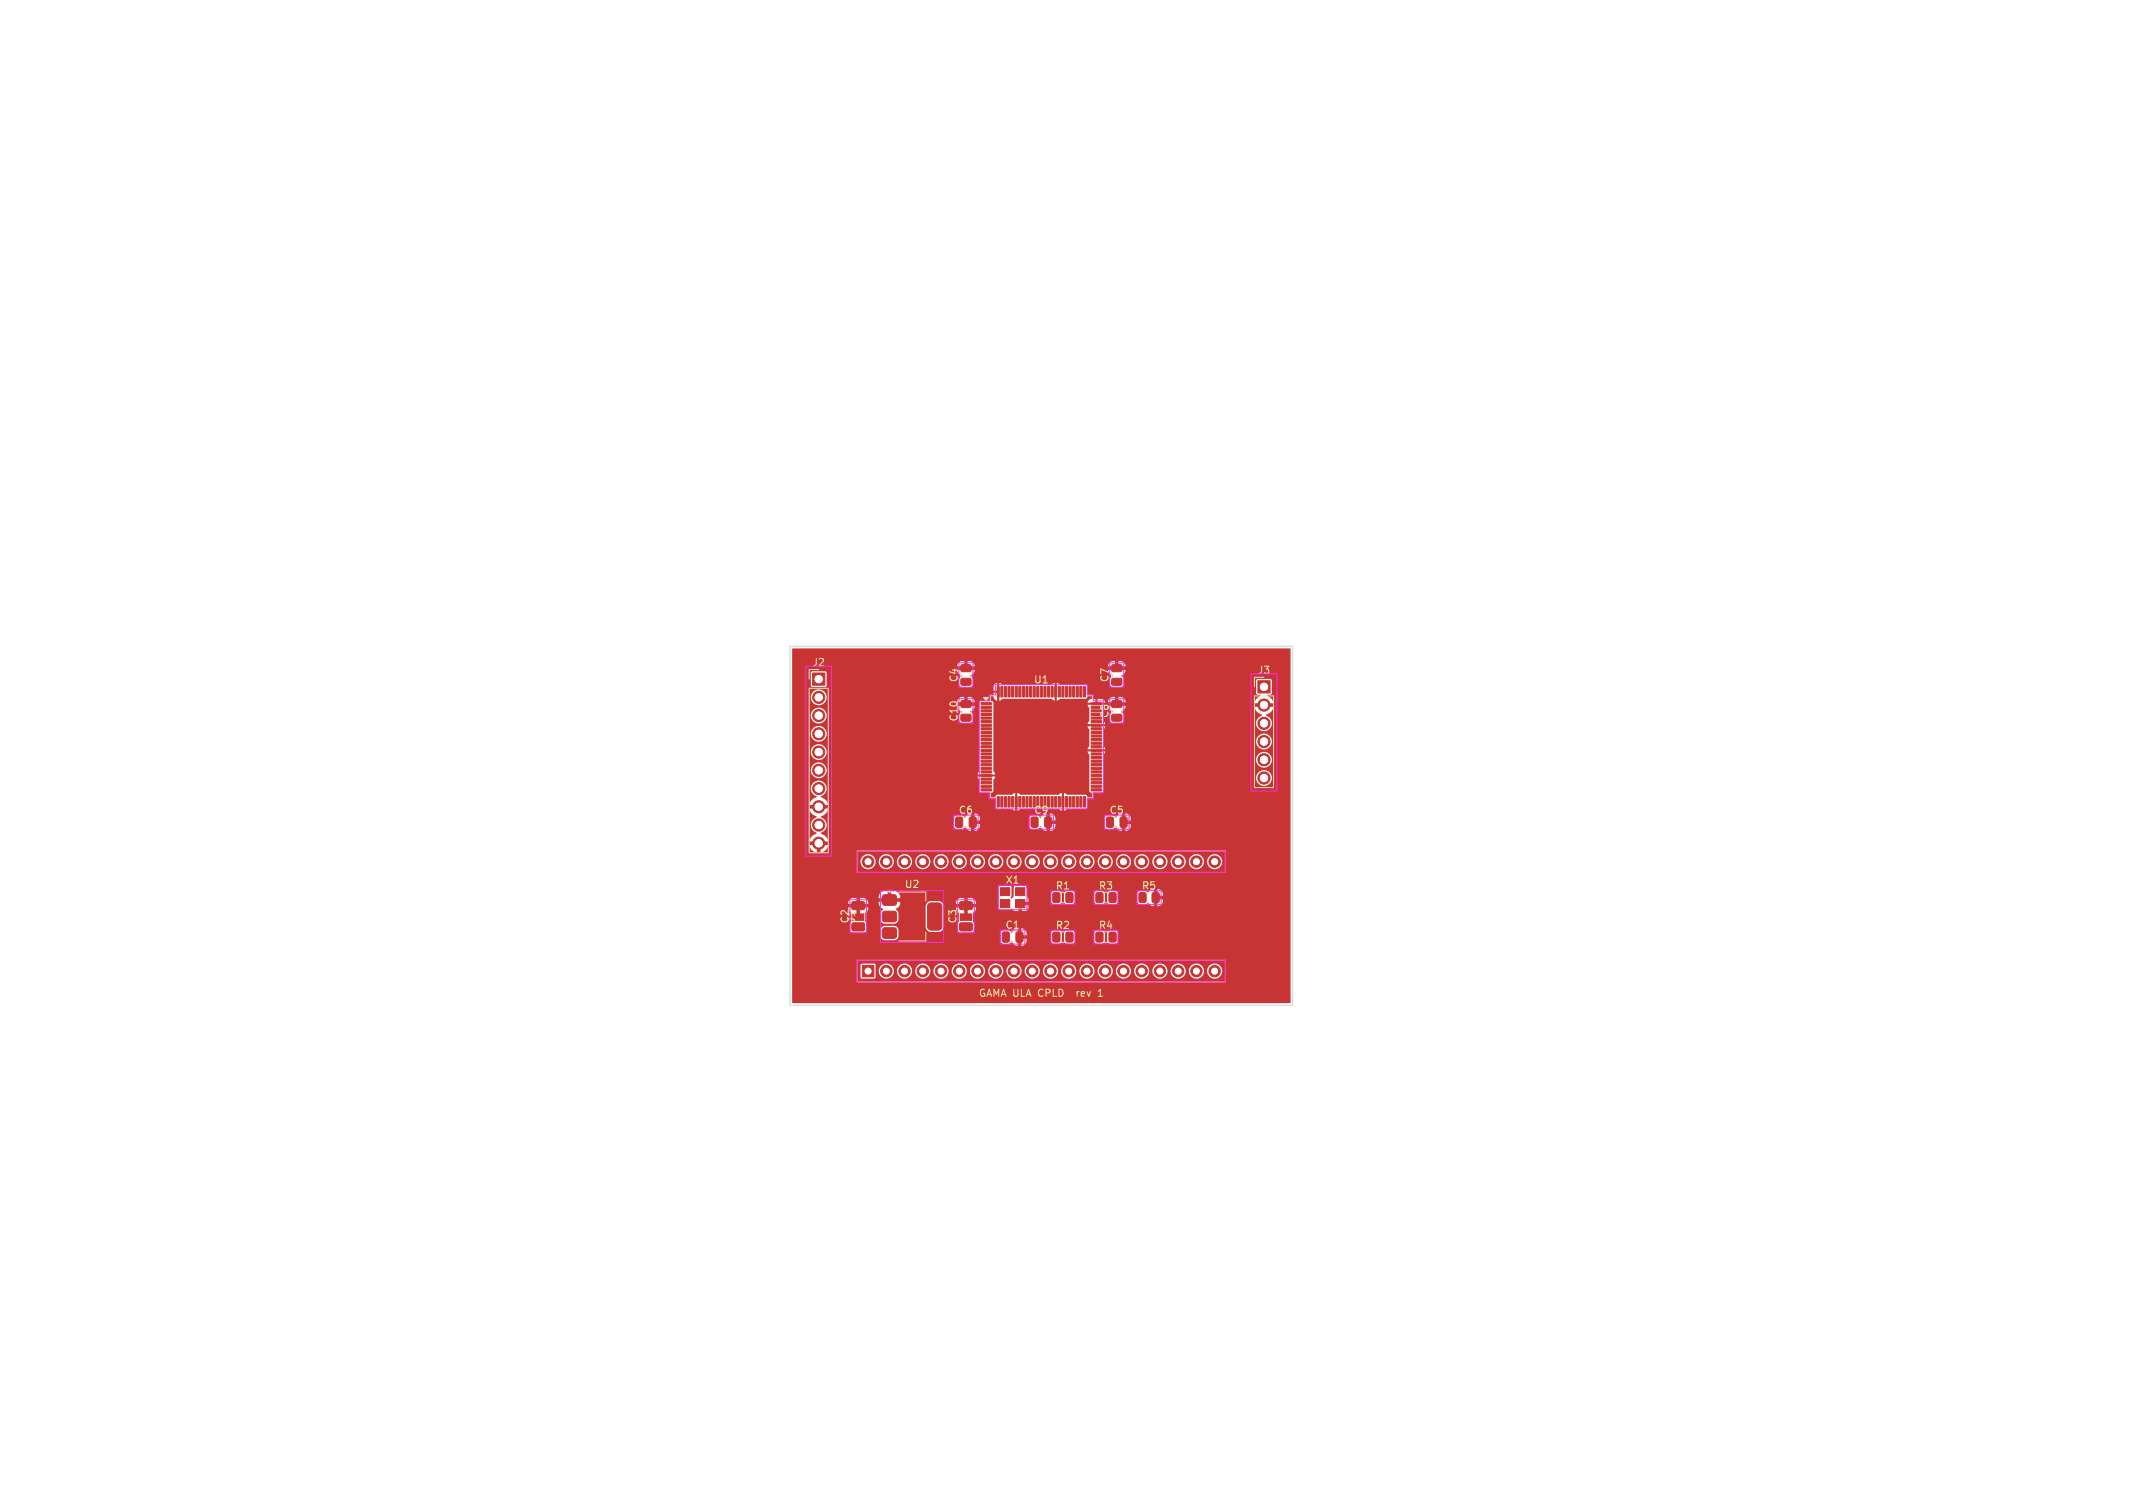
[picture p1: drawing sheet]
<svg xmlns="http://www.w3.org/2000/svg" width="297mm" height="210mm" viewBox="0 0 297 210" stroke-linecap="round" stroke-linejoin="round" font-family="sans-serif">
<defs><g id="words">
<g font-size="1.4" fill="#f2eda1">
<text x="113" y="93">J2</text>
<text x="133.5" y="95.1" transform="rotate(-90 133.5 95.1)">C4</text>
<text x="143.9" y="95.4">U1</text>
<text x="154.5" y="95.1" transform="rotate(-90 154.5 95.1)">C7</text>
<text x="175" y="94">J3</text>
<text x="133.5" y="100.6" transform="rotate(-90 133.5 100.6)">C10</text>
<text x="154.5" y="100.1" transform="rotate(-90 154.5 100.1)">C8</text>
<text x="133.4" y="113.5">C6</text>
<text x="143.9" y="113.5">C9</text>
<text x="154.4" y="113.5">C5</text>
<text x="125.9" y="123.9">U2</text>
<text x="139.9" y="123.3">X1</text>
<text x="146.9" y="124.1">R1</text>
<text x="152.9" y="124.1">R3</text>
<text x="158.9" y="124.1">R5</text>
<text x="118.4" y="128.7" transform="rotate(-90 118.4 128.7)">C2</text>
<text x="119.3" y="128.6" transform="rotate(-90 119.3 128.6)">J1</text>
<text x="133.4" y="128.7" transform="rotate(-90 133.4 128.7)">C3</text>
<text x="139.9" y="129.5">C1</text>
<text x="146.9" y="129.6">R2</text>
<text x="152.9" y="129.6">R4</text>
<text x="136.2" y="139">GAMA ULA CPLD</text>
<text x="150.4" y="139">rev</text>
<text x="153.5" y="139">1</text>
</g>
</g></defs>
<g fill="#c83434" stroke="#c83434" stroke-width=".14">
<path d="M133.7 128.6l1.5-.1 .2 .3v.7l-.2 .1h-1.4l-.2-.2z"/>
<path d="M133.7 125.6h1.5l.2 .2v.7l-.2 .2h-1.4l-.2-.2z"/>
<path d="M146.6 129.9l.7-.1 .3 .2v.9l-.2 .3h-.6l-.2-.2z"/>
<path d="M148.5 129.9l.7-.1 .2 .2v.9l-.1 .3h-.7l-.2-.2z"/>
<path d="M113.1 93.7h1.7v1.7h-1.7z"/>
<path d="M133.8 94.5h1.3l.1 .2v.6l-.2 .1h-1.1l-.1-.2z"/>
<path d="M133.8 92.6h1.3l.1 .2v.6l-.2 .1h-1.1l-.1-.2z"/>
<path d="M154.1 113.8h.7l.2 .1v1.1l-.1 .2h-.6l-.2-.1z"/>
<path d="M156 113.8h.7l.2 .1v1.1l-.1 .2h-.6l-.2-.1z"/>
<path d="M139.3 125.3h1.3v1.1h-1.3z"/>
<path d="M141.4 125.3h1.3v1.1h-1.3z"/>
<path d="M141.4 123.6h1.3v1.1h-1.3z"/>
<path d="M139.3 123.6h1.3v1.1h-1.3z"/>
<path d="M120.1 134.4h1.6v1.6h-1.6z"/>
<path d="M158.6 124.4l.7-.1 .3 .2v1l-.2 .2h-.6l-.2-.2z"/>
<path d="M160.5 124.4l.7-.1 .2 .2v1l-.1 .2h-.7l-.2-.2z"/>
<path d="M152.6 124.4l.7-.1 .3 .2v1l-.2 .2h-.6l-.2-.2z"/>
<path d="M154.5 124.4l.7-.1 .2 .2v1l-.1 .2h-.7l-.2-.2z"/>
<path d="M133.1 113.8h.7l.2 .1 .1 1.1-.2 .2h-.6l-.2-.1z"/>
<path d="M135 113.8h.7l.2 .1v1.1l-.1 .2h-.6l-.2-.1z"/>
<path d="M154.8 94.5h1.3l.1 .2v.6l-.2 .1h-1.1l-.1-.2z"/>
<path d="M154.8 92.6h1.3l.1 .2v.6l-.2 .1h-1.1l-.1-.2z"/>
<path d="M136.6 97.9l1.4-.1 .1 .3h-.1h-1.3z"/>
<path d="M136.6 98.4h1.4l.1 .2-.1 .1h-1.3z"/>
<path d="M136.6 98.9l1.4-.1 .1 .3h-.1h-1.3z"/>
<path d="M136.6 99.4h1.4l.1 .2-.1 .1h-1.3z"/>
<path d="M136.6 99.9l1.4-.1 .1 .3h-.1h-1.3z"/>
<path d="M136.6 100.4h1.4l.1 .2-.1 .1h-1.3z"/>
<path d="M136.6 100.9l1.4-.1 .1 .3h-.1h-1.3z"/>
<path d="M136.6 101.4h1.4l.1 .2-.1 .1h-1.3z"/>
<path d="M136.6 101.9l1.4-.1 .1 .3h-.1h-1.3z"/>
<path d="M136.6 102.4h1.4l.1 .2-.1 .1h-1.3z"/>
<path d="M136.6 102.9l1.4-.1 .1 .3h-.1h-1.3z"/>
<path d="M136.6 103.4h1.4l.1 .2-.1 .1h-1.3z"/>
<path d="M136.6 103.9l1.4-.1 .1 .3h-.1h-1.3z"/>
<path d="M136.6 104.4h1.4l.1 .2-.1 .1h-1.3z"/>
<path d="M136.6 104.9l1.4-.1 .1 .3h-.1h-1.3z"/>
<path d="M136.6 105.4h1.4l.1 .2-.1 .1h-1.3z"/>
<path d="M136.6 105.9l1.4-.1 .1 .3h-.1h-1.3z"/>
<path d="M136.6 106.4h1.4l.1 .2-.1 .1h-1.3z"/>
<path d="M136.6 106.9l1.4-.1 .1 .3h-.1h-1.3z"/>
<path d="M136.6 107.4h1.4l.1 .2-.1 .1h-1.3z"/>
<path d="M136.6 107.9l1.4-.1 .1 .3h-.1h-1.3z"/>
<path d="M136.6 108.4h1.4l.1 .2-.1 .1h-1.3z"/>
<path d="M136.6 108.9l1.4-.1 .1 .3h-.1h-1.3z"/>
<path d="M136.6 109.4h1.4l.1 .2-.1 .1h-1.3z"/>
<path d="M136.6 109.9l1.4-.1 .1 .3h-.1h-1.3z"/>
<path d="M138.9 110.9l.3 .1v1.3l-.1 .1-.2-.1z"/>
<path d="M139.4 110.9l.2 .1v1.3v.1l-.3-.1z"/>
<path d="M139.9 110.9l.3 .1v1.3l-.1 .1-.2-.1z"/>
<path d="M140.4 110.9l.2 .1v1.3v.1l-.3-.1z"/>
<path d="M140.9 110.9l.3 .1v1.3l-.1 .1-.2-.1z"/>
<path d="M141.4 110.9l.2 .1v1.3v.1l-.3-.1z"/>
<path d="M141.9 110.9l.3 .1v1.3l-.1 .1-.2-.1z"/>
<path d="M142.4 110.9l.2 .1v1.3v.1l-.3-.1z"/>
<path d="M142.9 110.9l.3 .1v1.3l-.1 .1-.2-.1z"/>
<path d="M143.4 110.9l.2 .1v1.3v.1l-.3-.1z"/>
<path d="M143.9 110.9l.3 .1v1.3l-.1 .1-.2-.1z"/>
<path d="M144.4 110.9l.2 .1v1.3v.1l-.3-.1z"/>
<path d="M144.9 110.9l.3 .1v1.3l-.1 .1-.2-.1z"/>
<path d="M145.4 110.9l.2 .1v1.3v.1l-.3-.1z"/>
<path d="M145.9 110.9l.3 .1v1.3l-.1 .1-.2-.1z"/>
<path d="M146.4 110.9l.2 .1v1.3v.1l-.3-.1z"/>
<path d="M146.9 110.9l.3 .1v1.3l-.1 .1-.2-.1z"/>
<path d="M147.4 110.9l.2 .1v1.3v.1l-.3-.1z"/>
<path d="M147.9 110.9l.3 .1v1.3l-.1 .1-.2-.1z"/>
<path d="M148.4 110.9l.2 .1v1.3v.1l-.3-.1z"/>
<path d="M148.9 110.9l.3 .1v1.3l-.1 .1-.2-.1z"/>
<path d="M149.4 110.9l.2 .1v1.3v.1l-.3-.1z"/>
<path d="M149.9 110.9l.3 .1v1.3l-.1 .1-.2-.1z"/>
<path d="M150.4 110.9l.2 .1v1.3v.1l-.3-.1z"/>
<path d="M150.9 110.9l.3 .1v1.3l-.1 .1-.2-.1z"/>
<path d="M151.9 109.9l1.4-.1 .1 .3h-.1h-1.3z"/>
<path d="M151.9 109.4h1.4l.1 .2-.1 .1h-1.3z"/>
<path d="M151.9 108.9l1.4-.1 .1 .3h-.1h-1.3z"/>
<path d="M151.9 108.4h1.4l.1 .2-.1 .1h-1.3z"/>
<path d="M151.9 107.9l1.4-.1 .1 .3h-.1h-1.3z"/>
<path d="M151.9 107.4h1.4l.1 .2-.1 .1h-1.3z"/>
<path d="M151.9 106.9l1.4-.1 .1 .3h-.1h-1.3z"/>
<path d="M151.9 106.4h1.4l.1 .2-.1 .1h-1.3z"/>
<path d="M151.9 105.9l1.4-.1 .1 .3h-.1h-1.3z"/>
<path d="M151.9 105.4h1.4l.1 .2-.1 .1h-1.3z"/>
<path d="M151.9 104.9l1.4-.1 .1 .3h-.1h-1.3z"/>
<path d="M151.9 104.4h1.4l.1 .2-.1 .1h-1.3z"/>
<path d="M151.9 103.9l1.4-.1 .1 .3h-.1h-1.3z"/>
<path d="M151.9 103.4h1.4l.1 .2-.1 .1h-1.3z"/>
<path d="M151.9 102.9l1.4-.1 .1 .3h-.1h-1.3z"/>
<path d="M151.9 102.4h1.4l.1 .2-.1 .1h-1.3z"/>
<path d="M151.9 101.9l1.4-.1 .1 .3h-.1h-1.3z"/>
<path d="M151.9 101.4h1.4l.1 .2-.1 .1h-1.3z"/>
<path d="M151.9 100.9l1.4-.1 .1 .3h-.1h-1.3z"/>
<path d="M151.9 100.4h1.4l.1 .2-.1 .1h-1.3z"/>
<path d="M151.9 99.9l1.4-.1 .1 .3h-.1h-1.3z"/>
<path d="M151.9 99.4h1.4l.1 .2-.1 .1h-1.3z"/>
<path d="M151.9 98.9l1.4-.1 .1 .3h-.1h-1.3z"/>
<path d="M151.9 98.4h1.4l.1 .2-.1 .1h-1.3z"/>
<path d="M151.9 97.9l1.4-.1 .1 .3h-.1h-1.3z"/>
<path d="M150.9 95.6l.3 .1v1.3l-.1 .1-.2-.1z"/>
<path d="M150.4 95.6l.2 .1v1.3v.1l-.3-.1z"/>
<path d="M149.9 95.6l.3 .1v1.3l-.1 .1-.2-.1z"/>
<path d="M149.4 95.6l.2 .1v1.3v.1l-.3-.1z"/>
<path d="M148.9 95.6l.3 .1v1.3l-.1 .1-.2-.1z"/>
<path d="M148.4 95.6l.2 .1v1.3v.1l-.3-.1z"/>
<path d="M147.9 95.6l.3 .1v1.3l-.1 .1-.2-.1z"/>
<path d="M147.4 95.6l.2 .1v1.3v.1l-.3-.1z"/>
<path d="M146.9 95.6l.3 .1v1.3l-.1 .1-.2-.1z"/>
<path d="M146.4 95.6l.2 .1v1.3v.1l-.3-.1z"/>
<path d="M145.9 95.6l.3 .1v1.3l-.1 .1-.2-.1z"/>
<path d="M145.4 95.6l.2 .1v1.3v.1l-.3-.1z"/>
<path d="M144.9 95.6l.3 .1v1.3l-.1 .1-.2-.1z"/>
<path d="M144.4 95.6l.2 .1v1.3v.1l-.3-.1z"/>
<path d="M143.9 95.6l.3 .1v1.3l-.1 .1-.2-.1z"/>
<path d="M143.4 95.6l.2 .1v1.3v.1l-.3-.1z"/>
<path d="M142.9 95.6l.3 .1v1.3l-.1 .1-.2-.1z"/>
<path d="M142.4 95.6l.2 .1v1.3v.1l-.3-.1z"/>
<path d="M141.9 95.6l.3 .1v1.3l-.1 .1-.2-.1z"/>
<path d="M141.4 95.6l.2 .1v1.3v.1l-.3-.1z"/>
<path d="M140.9 95.6l.3 .1v1.3l-.1 .1-.2-.1z"/>
<path d="M140.4 95.6l.2 .1v1.3v.1l-.3-.1z"/>
<path d="M139.9 95.6l.3 .1v1.3l-.1 .1-.2-.1z"/>
<path d="M139.4 95.6l.2 .1v1.3v.1l-.3-.1z"/>
<path d="M138.9 95.6l.3 .1v1.3l-.1 .1-.2-.1z"/>
<path d="M133.8 99.5h1.3l.1 .2v.6l-.2 .1h-1.1l-.1-.2z"/>
<path d="M133.8 97.6h1.3l.1 .2v.6l-.2 .1h-1.1l-.1-.2z"/>
<path d="M152.6 129.9l.7-.1 .3 .2v.9l-.2 .3h-.6l-.2-.2z"/>
<path d="M154.5 129.9l.7-.1 .2 .2v.9l-.1 .3h-.7l-.2-.2z"/>
<path d="M143.6 113.8h.7l.2 .1v1.1l-.1 .2h-.6l-.2-.1z"/>
<path d="M145.5 113.8h.7l.2 .1 .1 1.1-.2 .2h-.6l-.2-.1z"/>
<path d="M146.6 124.4l.7-.1 .3 .2v1l-.2 .2h-.6l-.2-.2z"/>
<path d="M148.5 124.4l.7-.1 .2 .2v1l-.1 .2h-.7l-.2-.2z"/>
<path d="M154.8 99.5h1.3l.1 .2v.6l-.2 .1h-1.1l-.1-.2z"/>
<path d="M154.8 97.6h1.3l.1 .2v.6l-.2 .1h-1.1l-.1-.2z"/>
<path d="M175.2 94.8h1.7v1.7h-1.7z"/>
<path d="M139.6 129.8h.7l.2 .1v1.1l-.1 .2h-.6l-.2-.1z"/>
<path d="M141.5 129.8h.7l.2 .1 .1 1.1-.2 .2h-.6l-.2-.1z"/>
<path d="M118.7 128.6l1.5-.1 .2 .3v.7l-.3 .1h-1.3l-.2-.2z"/>
<path d="M118.7 125.6h1.5l.2 .2v.7l-.3 .2h-1.3l-.2-.2z"/>
<path d="M122.9 124.7l.3-.1 1.5 .1 .1 .3v.9l-.3 .2-1.5-.1-.2-.3z"/>
<path d="M123 127l.2-.1 1.5 .1 .1 .3v.9l-.3 .2-1.5-.1-.2-.3 .1-.8z"/>
<path d="M129.3 125.9l.2-.2h1.1l.3 .1 .2 .2 .1 3-.1 .3-.2 .2h-1.4l-.3-.2v-3.1z"/>
<path d="M123 129.3l.2-.1 1.5 .1 .1 .3v.9l-.3 .2-1.5-.1-.2-.3 .1-.8z"/>
<circle cx="114" cy="97.1" r=".85"/>
<circle cx="114" cy="99.7" r=".85"/>
<circle cx="114" cy="102.2" r=".85"/>
<circle cx="114" cy="104.7" r=".85"/>
<circle cx="114" cy="107.3" r=".85"/>
<circle cx="114" cy="109.8" r=".85"/>
<circle cx="114" cy="112.4" r=".85"/>
<circle cx="114" cy="114.9" r=".85"/>
<circle cx="114" cy="117.4" r=".85"/>
<circle cx="123.4" cy="135.2" r=".8"/>
<circle cx="126" cy="135.2" r=".8"/>
<circle cx="128.5" cy="135.2" r=".8"/>
<circle cx="131" cy="135.2" r=".8"/>
<circle cx="133.6" cy="135.2" r=".8"/>
<circle cx="136.1" cy="135.2" r=".8"/>
<circle cx="138.7" cy="135.2" r=".8"/>
<circle cx="141.2" cy="135.2" r=".8"/>
<circle cx="143.7" cy="135.2" r=".8"/>
<circle cx="146.3" cy="135.2" r=".8"/>
<circle cx="148.8" cy="135.2" r=".8"/>
<circle cx="151.4" cy="135.2" r=".8"/>
<circle cx="153.9" cy="135.2" r=".8"/>
<circle cx="156.4" cy="135.2" r=".8"/>
<circle cx="159" cy="135.2" r=".8"/>
<circle cx="161.5" cy="135.2" r=".8"/>
<circle cx="164.1" cy="135.2" r=".8"/>
<circle cx="166.6" cy="135.2" r=".8"/>
<circle cx="169.1" cy="135.2" r=".8"/>
<circle cx="169.1" cy="120" r=".8"/>
<circle cx="166.6" cy="120" r=".8"/>
<circle cx="164.1" cy="120" r=".8"/>
<circle cx="161.5" cy="120" r=".8"/>
<circle cx="159" cy="120" r=".8"/>
<circle cx="156.4" cy="120" r=".8"/>
<circle cx="153.9" cy="120" r=".8"/>
<circle cx="151.4" cy="120" r=".8"/>
<circle cx="148.8" cy="120" r=".8"/>
<circle cx="146.3" cy="120" r=".8"/>
<circle cx="143.7" cy="120" r=".8"/>
<circle cx="141.2" cy="120" r=".8"/>
<circle cx="138.7" cy="120" r=".8"/>
<circle cx="136.1" cy="120" r=".8"/>
<circle cx="133.6" cy="120" r=".8"/>
<circle cx="131" cy="120" r=".8"/>
<circle cx="128.5" cy="120" r=".8"/>
<circle cx="126" cy="120" r=".8"/>
<circle cx="123.4" cy="120" r=".8"/>
<circle cx="120.9" cy="120" r=".8"/>
<circle cx="176" cy="98.2" r=".85"/>
<circle cx="176" cy="100.7" r=".85"/>
<circle cx="176" cy="103.3" r=".85"/>
<circle cx="176" cy="105.8" r=".85"/>
<circle cx="176" cy="108.3" r=".85"/>
</g>
<path d="M110.3 90.3l69.4 .1v49.3l-69.4-.1v-3.5h9.5l.2 .2h1.7l.2-.2v-.9h.5a1.06 1.06 0 0 0 1 1.1 1.06 1.06 0 0 0 1.1-1.1h.4v.2a1.06 1.06 0 0 0 1.2 .9 1.06 1.06 0 0 0 .9-1.1h.4l.1 .2a1.06 1.06 0 0 0 1.1 .9 1.06 1.06 0 0 0 .9-1.1h.5v.2a1.06 1.06 0 0 0 1.1 .9 1.06 1.06 0 0 0 1-1.1h.4v.2a1.06 1.06 0 0 0 1.2 .9 1.06 1.06 0 0 0 .9-1.1h.5v.2a1.06 1.06 0 0 0 1.1 .9 1.06 1.06 0 0 0 1-1.1h.4v.2a1.06 1.06 0 0 0 1.2 .9 1.06 1.06 0 0 0 .9-1.1h.4l.1 .2a1.06 1.06 0 0 0 1.1 .9 1.06 1.06 0 0 0 .9-1.1h.5v.2a1.06 1.06 0 0 0 1.1 .9 1.06 1.06 0 0 0 1-1.1h.4v.2a1.06 1.06 0 0 0 1.2 .9 1.06 1.06 0 0 0 .9-1.1h.5v.2a1.06 1.06 0 0 0 1.1 .9 1.06 1.06 0 0 0 1-1.1h.4v.2a1.06 1.06 0 0 0 1.2 .9 1.06 1.06 0 0 0 .9-1.1h.4l.1 .2a1.06 1.06 0 0 0 1.1 .9 1.06 1.06 0 0 0 .9-1.1h.5v.2a1.06 1.06 0 0 0 1.1 .9 1.06 1.06 0 0 0 1-1.1h.4v.2a1.06 1.06 0 0 0 1.2 .9 1.06 1.06 0 0 0 .9-1.1h.5v.2a1.06 1.06 0 0 0 1.1 .9 1.06 1.06 0 0 0 1-1.1h.4v.2a1.06 1.06 0 0 0 1.2 .9 1.06 1.06 0 0 0 .9-1.1h.4l.1 .2a1.06 1.06 0 0 0 1.1 .9 1.06 1.06 0 0 0 .9-1.1h.5v.2a1.06 1.06 0 0 0 1.7 .7 1.06 1.06 0 0 0-.2-1.8 1.06 1.06 0 0 0-1.5 .9h-.5v-.2a1.06 1.06 0 0 0-1.1-.8 1.06 1.06 0 0 0-1 1h-.4v-.2a1.06 1.06 0 0 0-1.2-.8 1.06 1.06 0 0 0-.9 1h-.4l-.1-.2a1.06 1.06 0 0 0-1.1-.8 1.06 1.06 0 0 0-.9 1h-.5v-.2a1.06 1.06 0 0 0-1.1-.8 1.06 1.06 0 0 0-1 1h-.4v-.2a1.06 1.06 0 0 0-1.2-.8 1.06 1.06 0 0 0-.9 1h-.5v-.2a1.06 1.06 0 0 0-1.1-.8 1.06 1.06 0 0 0-1 1h-.4v-.2a1.06 1.06 0 0 0-1.2-.8 1.06 1.06 0 0 0-.9 1h-.4l-.1-.2a1.06 1.06 0 0 0-1.1-.8 1.06 1.06 0 0 0-.9 1h-.5v-.2a1.06 1.06 0 0 0-1.1-.8 1.06 1.06 0 0 0-1 1h-.4v-.2a1.06 1.06 0 0 0-1.2-.8 1.06 1.06 0 0 0-.9 1h-.5v-.2a1.06 1.06 0 0 0-1.1-.8 1.06 1.06 0 0 0-1 1h-.4v-.2a1.06 1.06 0 0 0-1.2-.8 1.06 1.06 0 0 0-.9 1h-.4l-.1-.2a1.06 1.06 0 0 0-1.1-.8 1.06 1.06 0 0 0-.9 1h-.5v-.2a1.06 1.06 0 0 0-1.1-.8 1.06 1.06 0 0 0-1 1h-.4v-.2a1.06 1.06 0 0 0-1.2-.8 1.06 1.06 0 0 0-.9 1h-.5v-.2a1.06 1.06 0 0 0-1.1-.8 1.06 1.06 0 0 0-1 1h-.4v-.2a1.06 1.06 0 0 0-1.2-.8 1.06 1.06 0 0 0-.9 1h-.4l-.1-.2a1.06 1.06 0 0 0-1.1-.8 1.06 1.06 0 0 0-.9 1h-.5v-.8l-.1-.2h-1.8l-.2 .2v1.7h-9.5v-5.1h29l.1 .3 .4 .2h.6l.5-.4a.98 .98 0 0 0 .8 .6h.5a.74 .74 0 0 0 .7-.7h3.4l.2 .3 .3 .2 .8-.1 .3-.4h.2l.2 .3 .3 .2 .8-.1 .3-.4h2.6l.2 .3 .3 .2 .7-.1 .2-.1 .2-.3h.2l.3 .4 .8 .1 .3-.2 .2-.3v-1.1l-.2-.2-.2-.1h-.8l-.2 .1-.1 .2-.1 1.1h-.2l-.1-1.1-.1-.2-.2-.1h-.8l-.2 .1-.2 .2v1.1h-2.6v-1l-.2-.3-.2-.1h-.8l-.2 .1-.1 .2-.1 1.1h-.2l-.1-1.2-.3-.2-.7-.1-.3 .2-.2 .2v1.1h-3.4v-.2h-.7v.9h-.5v-1.5h1.2v-.2a.74 .74 0 0 0-.7-.7v.9h-.5l-.1-.9a1.02 1.02 0 0 0-.7 .6l-.5-.4-.8 .1-.3 .3v1.1h-29v-.6h12.3l.1 .3 .4 .2h1.5l.3-.1 .2-.4v-.9l-.2-.4h4l.3 .5 .4 .2h1.2l.5-.4h2l.2 .4 .2 .1h1.5a.49 .49 0 0 0 .5-.5l-.1-.9-.4-.3-1.6 .1-.2 .3-.1 .8h-2l.1-.3v-2.6h1.7a.85 .85 0 0 0 1.1 .7h1a.74 .74 0 0 0 .7-.8h3.1l.3 .2h1.3l.2-.1 .5 .4h1.4l.4-.3 .1-.5h-.9v.8h-.5l.1-1.3 4.4-.1a.51 .51 0 0 0 .5 .5l.8-.1 .3-.4h.2l.2 .3 .3 .2 .8-.1 .3-.4h2.6a.51 .51 0 0 0 .5 .5l.8-.1 .3-.4h.2l.2 .3 .3 .2 .8-.1 .3-.4h2.6a.51 .51 0 0 0 .5 .5l.7-.1 .4-.2a.91 .91 0 0 0 .8 .5h.5a.78 .78 0 0 0 .7-1h-.7v1h-.5v-1.4h1.2a.78 .78 0 0 0-.7-1v1h-.5v-1l-.5 .2-.3 .3-.4-.2h-.9l-.3 .3v1.1h-2.6v-1a.49 .49 0 0 0-.5-.5l-.7 .1-.3 .2-.1 1.2h-.2l-.1-1.1-.1-.2-.2-.1h-.8l-.2 .1-.2 .2v1.1h-2.6v-1a.49 .49 0 0 0-.5-.5l-.7 .1-.3 .2-.1 1.2h-.2l-.1-1.1-.1-.2-.3-.2-.7 .1-.3 .2-.1 1.2h-3.1v-.3l-.3-.4 .1-1.2-.2-.2h-1.6l-.1 1.4-.3 .3-.1-.1 .2-.3-.1-1.3h-1.5l-.3 .2 .1 1.2a.25 .25 0 0 1-.1 .5v1.1h-4.2v.8h-.6v-.8h-1.1v.1h-1.7l-.1-.6h4.6a.83 .83 0 0 0-1.1-.8v.8h-.6v-.8h-.4a.75 .75 0 0 0-.7 .8h-1.8l-.2-.3-.4-.1-1.4 .1-.2 .2-.2 .3v3h-4l-.3-.2h-1.5l-.3 .2-.2 .2v1.1h-12.3v-1h8l.2 .4 .2 .1h1.6l.2-.1 .1-.3 .1-.8a.49 .49 0 0 0-.5-.5l-1.6 .1-.2 .3-.1 .8h-8v-2.9h7.8a.85 .85 0 0 0 1.1 .7h1a.75 .75 0 0 0 .7-.8h-1.1v.8h-.6v-.8h-1.1v.1h-7.8v-.6h10.6v-.1h1.5a1.22 1.22 0 0 0 .6 .8l-.4 .6v.9l.1 .3 .4 .2h1.4l.4-.1 .2-.4v-.9l-.1-.3-.3-.2 .1-.1a.9 .9 0 0 0 .6-1h-3v.2h-1.5l-.2-.5-.3-.2h5a.95 .95 0 0 0-1.3-1v1h-.5v-1h-.5a.88 .88 0 0 0-.7 1h-2.6v.8h-.6v-.8h-.4a.75 .75 0 0 0-.7 .8h-7.8v-5.9h9.5v.2a1.06 1.06 0 0 0 1.2 .9 1.06 1.06 0 0 0 .9-1.1h.5v.2a1.06 1.06 0 0 0 1.1 .9 1.06 1.06 0 0 0 1-1.1h.4v.2a1.06 1.06 0 0 0 1.2 .9 1.06 1.06 0 0 0 .9-1.1h.4l.1 .2a1.06 1.06 0 0 0 1.1 .9 1.06 1.06 0 0 0 .9-1.1h.5v.2a1.06 1.06 0 0 0 1.1 .9 1.06 1.06 0 0 0 1-1.1h.4v.2a1.06 1.06 0 0 0 1.2 .9 1.06 1.06 0 0 0 .9-1.1h.5v.2a1.06 1.06 0 0 0 1.1 .9 1.06 1.06 0 0 0 1-1.1h.4v.2a1.06 1.06 0 0 0 1.2 .9 1.06 1.06 0 0 0 .9-1.1h.4l.1 .2a1.06 1.06 0 0 0 1.1 .9 1.06 1.06 0 0 0 .9-1.1h.5v.2a1.06 1.06 0 0 0 1.1 .9 1.06 1.06 0 0 0 1-1.1h.4v.2a1.06 1.06 0 0 0 1.2 .9 1.06 1.06 0 0 0 .9-1.1h.5v.2a1.06 1.06 0 0 0 1.1 .9 1.06 1.06 0 0 0 1-1.1h.4v.2a1.06 1.06 0 0 0 1.2 .9 1.06 1.06 0 0 0 .9-1.1h.4l.1 .2a1.06 1.06 0 0 0 1.1 .9 1.06 1.06 0 0 0 .9-1.1h.5v.2a1.06 1.06 0 0 0 1.1 .9 1.06 1.06 0 0 0 1-1.1h.4v.2a1.06 1.06 0 0 0 1.2 .9 1.06 1.06 0 0 0 .9-1.1h.5v.2a1.06 1.06 0 0 0 1.1 .9 1.06 1.06 0 0 0 1-1.1h.4v.2a1.06 1.06 0 0 0 1.2 .9 1.06 1.06 0 0 0 .9-1.1h.4l.1 .2a1.06 1.06 0 0 0 1.1 .9 1.06 1.06 0 0 0 .9-1.1h.5v.2a1.06 1.06 0 0 0 1.7 .6 1.06 1.06 0 0 0-.2-1.7 1.06 1.06 0 0 0-1.5 .9h-.5v-.2a1.06 1.06 0 0 0-1.1-.9 1.06 1.06 0 0 0-1 1.1h-.4v-.2a1.06 1.06 0 0 0-1.2-.9 1.06 1.06 0 0 0-.9 1.1h-.4l-.1-.2a1.06 1.06 0 0 0-1.1-.9 1.06 1.06 0 0 0-.9 1.1h-.5v-.2a1.06 1.06 0 0 0-1.1-.9 1.06 1.06 0 0 0-1 1.1h-.4v-.2a1.06 1.06 0 0 0-1.2-.9 1.06 1.06 0 0 0-.9 1.1h-.5v-.2a1.06 1.06 0 0 0-1.1-.9 1.06 1.06 0 0 0-1 1.1h-.4v-.2a1.06 1.06 0 0 0-1.2-.9 1.06 1.06 0 0 0-.9 1.1h-.4l-.1-.2a1.06 1.06 0 0 0-1.1-.9 1.06 1.06 0 0 0-.9 1.1h-.5v-.2a1.06 1.06 0 0 0-1.1-.9 1.06 1.06 0 0 0-1 1.1h-.4v-.2a1.06 1.06 0 0 0-1.2-.9 1.06 1.06 0 0 0-.9 1.1h-.5v-.2a1.06 1.06 0 0 0-1.1-.9 1.06 1.06 0 0 0-1 1.1h-.4v-.2a1.06 1.06 0 0 0-1.2-.9 1.06 1.06 0 0 0-.9 1.1h-.4l-.1-.2a1.06 1.06 0 0 0-1.1-.9 1.06 1.06 0 0 0-.9 1.1h-.5v-.2a1.06 1.06 0 0 0-1.1-.9 1.06 1.06 0 0 0-1 1.1h-.4v-.2a1.06 1.06 0 0 0-1.2-.9 1.06 1.06 0 0 0-.9 1.1h-.5v-.2a1.06 1.06 0 0 0-1.1-.9 1.06 1.06 0 0 0-1 1.1h-.4v-.2a1.06 1.06 0 0 0-1.2-.9 1.06 1.06 0 0 0-.9 1.1h-.4l-.1-.2a1.06 1.06 0 0 0-1.1-.9 1.06 1.06 0 0 0-.9 1.1h-.5v-.2a1.06 1.06 0 0 0-1.1-.9 1.06 1.06 0 0 0-1 1.1h-9.5v-2.3h2.4l.1 .4 .3 .4 .7 .3v-.9h.4v.9l.7-.3 .3-.4 .1-.4h-.9v-.5h.9v-.2a1.89 1.89 0 0 0-1-1 1.47 1.47 0 0 0 .8-1h17.7a.49 .49 0 0 0 .5 .5h.6l.3-.2 .1-.2h.1a.79 .79 0 0 0 .8 .6h.6a.74 .74 0 0 0 .7-.7h6.8l.1 .3 .4 .2h.6l.5-.4a.98 .98 0 0 0 .8 .6h.5a.74 .74 0 0 0 .7-.7h6.9l.1 .3 .4 .2h.6l.5-.4a.98 .98 0 0 0 .8 .6h.6a.79 .79 0 0 0 .7-.9h-.8v.9h-.5v-1.5h1.3a.78 .78 0 0 0-.8-.9v.9h-.5v-.9a1.02 1.02 0 0 0-.8 .6l-.5-.4-.8 .1-.3 .3v1.1h-6.9v-.2h-.7v.9h-.5v-1.5h1.2v-.2a.74 .74 0 0 0-.7-.7v.9h-.5l-.1-.9a1.02 1.02 0 0 0-.7 .6l-.5-.4-.8 .1-.3 .3v1.1h-6.8v-.2h-.8v.9h-.5v-1.5h1.3v-.2a.74 .74 0 0 0-.8-.7v.9h-.5v-.9a1.02 1.02 0 0 0-.8 .6l-.5-.4-.8 .1-.3 .3v1.1h-17.7v-.1a1.33 1.33 0 0 0-.8-1.2 1.78 1.78 0 0 0 1-1.1h-.9l.1-.2h24.1a.48 .48 0 0 0 .7 .2h1.5l.5 .3 .1-.5h.2v.5l.7-.3h5l.6 .3v-.5h.2l.1 .5 .6-.3h2.4l.2-.2v-1.4a.41 .41 0 0 0-.6-.3h-2.1l-.5-.3-.1 2h-.2v-2l-.7 .3h-5l-.6-.3v2h-.2l-.1-2-.6 .3h-2l-.1 .3v1.4h-24.1l-.1-.3h.9v-.2a1.89 1.89 0 0 0-1-.9 1.18 1.18 0 0 0 .4-2.1 1.11 1.11 0 0 0-1.7 .4 1.11 1.11 0 0 0 .7 1.6v.1a1.41 1.41 0 0 0-1 1.1h.9v.5h-.9v.2a1.89 1.89 0 0 0 1 .9 1.18 1.18 0 0 0-.4 2.1l.4 .2a1.78 1.78 0 0 0-1 1.2h.9v.5h-3.3v-10.4h2.6a1.1 1.1 0 0 0 .6 1 1.1 1.1 0 0 0 1.2-.2h21.4l.3 .6v1.1a.41 .41 0 0 0 .2 .6h1.4l.3-.1v-1.6l.3-.6h-23.9l.2-.3h23.7l-.3-.6v-2.5h13.1l.3 .6v4.5a.41 .41 0 0 0 .3 .6h1.4l.2-.1v-1.9h21.3v.2a1.11 1.11 0 0 0 1.8 .6 1.11 1.11 0 0 0-.2-1.8 1.11 1.11 0 0 0-1.6 1h-21.3v-2.2v-.4h21.3v.2a1.11 1.11 0 0 0 1.8 .7 1.11 1.11 0 0 0-.2-1.9 1.11 1.11 0 0 0-1.6 1h-21.3v-.6l.3-.5h-15.6v-.3h15.6l-.2-.5-.1-.6h21.3a1.11 1.11 0 0 0 1.6 1 1.11 1.11 0 0 0 .2-1.9 1.11 1.11 0 0 0-1.8 .7v.2h-21.3v-1.6l.3-.6h-1.9h-.6l.3 .7v2l-.3 .6-13.1-.1v-3.5h15.6l-.3-.5v-1.6l.2-.3h.5a1.02 1.02 0 0 0 .6 .7l-.4 .5 .1 .8 .3 .3h1.1a.49 .49 0 0 0 .5-.5v-.6l-.4-.5 .5-.3 .1-.4h18a1.61 1.61 0 0 0 1 1.2 1.17 1.17 0 0 0-.8 1 1.17 1.17 0 0 0 .6 1.1 1.11 1.11 0 0 0 1.5-.6 1.11 1.11 0 0 0-.7-1.5v-.1a1.41 1.41 0 0 0 1-1.1h-.9v-.5h.9l-.3-.6-.5-.5 .4-.1 .2-.1v-1.9l-.2-.2h-1.8l-.2 .3v1.7l.2 .2 .3 .1 .1 .1-.5 .4-.3 .6h.9v.5h-18.9v-.1l-2.9 .1 .1-.3h-1.9h-.6l.3 .7v1.5l-.3 .5h-13.1v-3h15.6h2.8a.79 .79 0 0 0-1-.7v.7h-.5v-.7h-.2a.74 .74 0 0 0-.7 .7h-.4l-.2-.3a.97 .97 0 0 0-.9-.1v.4h-.3v-.4h-.8l-.3 .4h-13.1l-.2-.2h-1.5a.48 .48 0 0 0-.2 .7v9l-.3 .5h-21.2a1.1 1.1 0 0 0-.6-1.6 1.1 1.1 0 0 0-1.4 1.1h-2.6v-2.6h2.6v.2a1.11 1.11 0 0 0 1.8 .7 1.11 1.11 0 0 0-.2-1.9 1.11 1.11 0 0 0-1.6 1h-2.6v-2.5h2.6v.2a1.11 1.11 0 0 0 1.8 .7 1.11 1.11 0 0 0-.2-1.9 1.11 1.11 0 0 0-1.6 1h-2.6v-2.5h2.6v.2a1.11 1.11 0 0 0 1.8 .6 1.11 1.11 0 0 0-.2-1.8 1.11 1.11 0 0 0-1.6 1h-2.6v-1.3h23l.1 .4 .5 .3-.4 .5v.6l.2 .4 .3 .1h1.1l.3-.3 .1-.8-.4-.5a.98 .98 0 0 0 .6-.8l-25.4 .1v-1.3h2.6v.2a1.1 1.1 0 0 0 .8 .9 1.1 1.1 0 0 0 1.2-.4h20.8a.78 .78 0 0 0-.9-.7v.7h-.6v-.7h-.2a.74 .74 0 0 0-.7 .7h-18.4l.1-.3 .1-.5h23.2l.2 .4 .4 .2v-.6h.2l.1 .6 .6-.3h6.5l.6 .3v-.6h.2l.1 .6 .6-.3h3.4l.2-.2v-1.5a.41 .41 0 0 0-.6-.2h-3.1l-.5-.3-.1 1.9h-.2v-1.9l-.7 .3h-6.5l-.5-.3-.1 1.9h-.2v-.5h-.6v.5h-23.2l-.2-.5-.3-.3h24.3v-1.1l-.4 .2a.97 .97 0 0 0-.2 .9l-23.8-.1a1.11 1.11 0 0 0-1.6 1h-2.6v-1.7h2.6l.2 .3h1.8l.2-.3-.1-1.9h-.1h-1.9l-.1 1.9h-2.6v-2h23l.1 .4 .5 .3-.4 .5v.6l.2 .4 .3 .1h1.1l.3-.3 .1-.8-.4-.5 .5-.3 .1-.4h18.6a1.02 1.02 0 0 0 .6 .7l-.4 .5 .1 .8 .3 .3h1.1l.3-.1 .2-.4v-.6l-.4-.5a.98 .98 0 0 0 .6-.8l-46.4 .1v-.6h46.4a.78 .78 0 0 0-1-.7v.7h-.5v-.7h-.2a.74 .74 0 0 0-.7 .7h-18.6a.79 .79 0 0 0-.9-.7v.7h-.6v-.7h-.2a.74 .74 0 0 0-.7 .7h-23z" fill="#c83434"/>
<g fill="#fff" stroke="#fff" stroke-width=".14">
<circle cx="114" cy="94.6" r=".5"/>
<circle cx="114" cy="97.1" r=".5"/>
<circle cx="114" cy="99.7" r=".5"/>
<circle cx="114" cy="102.2" r=".5"/>
<circle cx="114" cy="104.7" r=".5"/>
<circle cx="114" cy="107.3" r=".5"/>
<circle cx="114" cy="109.8" r=".5"/>
<circle cx="114" cy="112.4" r=".5"/>
<circle cx="114" cy="114.9" r=".5"/>
<circle cx="114" cy="117.4" r=".5"/>
<circle cx="120.9" cy="135.2" r=".4"/>
<circle cx="123.4" cy="135.2" r=".4"/>
<circle cx="125.9" cy="135.2" r=".4"/>
<circle cx="128.5" cy="135.2" r=".4"/>
<circle cx="131" cy="135.2" r=".4"/>
<circle cx="133.6" cy="135.2" r=".4"/>
<circle cx="136.1" cy="135.2" r=".4"/>
<circle cx="138.6" cy="135.2" r=".4"/>
<circle cx="141.2" cy="135.2" r=".4"/>
<circle cx="143.7" cy="135.2" r=".4"/>
<circle cx="146.3" cy="135.2" r=".4"/>
<circle cx="148.8" cy="135.2" r=".4"/>
<circle cx="151.3" cy="135.2" r=".4"/>
<circle cx="153.9" cy="135.2" r=".4"/>
<circle cx="156.4" cy="135.2" r=".4"/>
<circle cx="159" cy="135.2" r=".4"/>
<circle cx="161.5" cy="135.2" r=".4"/>
<circle cx="164" cy="135.2" r=".4"/>
<circle cx="166.6" cy="135.2" r=".4"/>
<circle cx="169.1" cy="135.2" r=".4"/>
<circle cx="169.1" cy="120" r=".4"/>
<circle cx="166.6" cy="120" r=".4"/>
<circle cx="164" cy="120" r=".4"/>
<circle cx="161.5" cy="120" r=".4"/>
<circle cx="159" cy="120" r=".4"/>
<circle cx="156.4" cy="120" r=".4"/>
<circle cx="153.9" cy="120" r=".4"/>
<circle cx="151.3" cy="120" r=".4"/>
<circle cx="148.8" cy="120" r=".4"/>
<circle cx="146.3" cy="120" r=".4"/>
<circle cx="143.7" cy="120" r=".4"/>
<circle cx="141.2" cy="120" r=".4"/>
<circle cx="138.6" cy="120" r=".4"/>
<circle cx="136.1" cy="120" r=".4"/>
<circle cx="133.6" cy="120" r=".4"/>
<circle cx="131" cy="120" r=".4"/>
<circle cx="128.5" cy="120" r=".4"/>
<circle cx="125.9" cy="120" r=".4"/>
<circle cx="123.4" cy="120" r=".4"/>
<circle cx="120.9" cy="120" r=".4"/>
<circle cx="176" cy="95.6" r=".5"/>
<circle cx="176" cy="98.2" r=".5"/>
<circle cx="176" cy="100.7" r=".5"/>
<circle cx="176" cy="103.3" r=".5"/>
<circle cx="176" cy="105.8" r=".5"/>
<circle cx="176" cy="108.3" r=".5"/>
</g>
<g fill="none" stroke="#f2eda1" stroke-width=".14">
<path d="M112.7 93.2v1.4M112.7 95.8h2.6v23h-2.6zM135.2 93.7v.6M135.2 98.7v.6M138.6 96.9h-.7v.7M151.4 96.9h.7v.7M156.2 93.7v.6M156.2 98.7v.6M174.7 94.3v1.4M174.7 96.9h2.6v12.8h-2.6zM119.4 118.5h51.2v3h-51.2zM134.2 115.2h.6"/>
<path d="M137.9 110.4v.7h.7M144.7 115.2h.6M152.1 110.4v.7h-.7M155.2 115.2h.6M119.4 133.7h51.2v3h-51.2zM120.4 126.9v1.4M125.2 124.2h3.7v1.3M128.9 129.8v1.2h-3.7M135.4 126.9v1.4M139.1 123.4v3.2h3.8M140.7 131.2h.6M147.8 131.2h.4"/>
<path d="M147.8 125.7h.4M152.9 138.8h.6M153.2 137.8l-.3 .2M153.8 131.2h.4M153.8 125.7h.4M159.8 125.7h.4"/>
</g>
<g fill="#f2eda1" stroke="#f2eda1" stroke-width=".14">
<path d="M137 97.1h.6l-.3 .5z"/>
<path d="M123.6 124h.5l-.2 .3z"/>
</g>
<g fill="none" stroke="#ff26e2" stroke-width=".14">
<path d="M112.2 92.8h3.6v26.4h-3.6zM133.5 92.3h2v3.4h-2zM133.5 97.3h2v3.4h-2zM138.6 95.4h12.8v1.4h.8v.8h1.4v12.8h-1.4v.8h-.8v1.5h-12.8v-1.5h-.8v-.8h-1.5v-12.8h1.5v-.8h.8zM154.5 92.3h2v3.4h-2zM154.5 97.3h2v3.4h-2zM174.2 93.8h3.6v16.3h-3.6zM119.4 118.5h51.2v3h-51.2zM132.8 113.5h3.4v2h-3.4zM143.3 113.5h3.4v2h-3.4zM153.8 113.5h3.4v2h-3.4zM118.4 125.3h2.2v4.6h-2.2z"/>
<path d="M119.4 133.7h51.2v3h-51.2zM122.6 124h8.8v7.2h-8.8zM133.3 125.3h2.3v4.6h-2.3zM139 123.3h4v3.4h-4zM139.3 129.5h3.4v2h-3.4zM146.3 129.5h3.4v2h-3.4zM146.3 124.1h3.4v1.8h-3.4zM152.3 129.5h3.4v2h-3.4zM152.3 124.1h3.4v1.8h-3.4zM158.3 124.1h3.4v1.8h-3.4z"/>
</g>
<path d="M110 90h70v50h-70z" fill="none" stroke="#d0d2cd" stroke-width=".14"/>
<use href="#words"/>
</svg>
